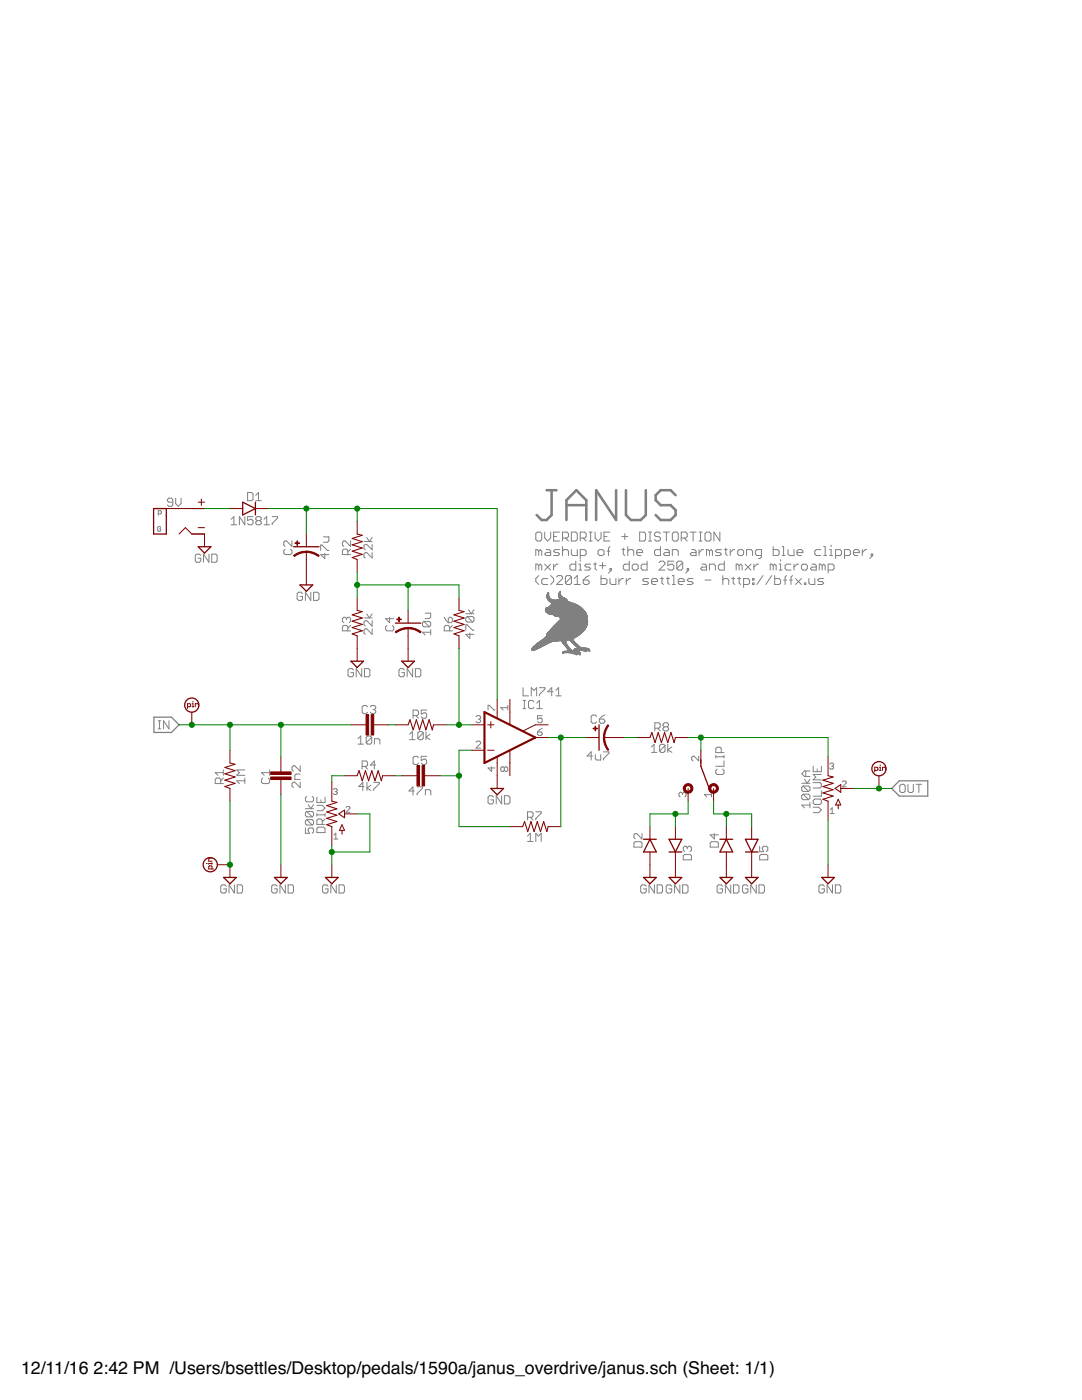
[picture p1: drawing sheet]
<svg xmlns="http://www.w3.org/2000/svg" width="216mm" height="279mm" viewBox="0 0 216 279" stroke-linecap="round" stroke-linejoin="round" font-family="sans-serif">
<defs><g id="words">
<g font-size="3.5">
<text x="4.2" y="274.2">12/11/16</text>
<text x="18.7" y="274.2">2:42 PM /Users/bsettles/Desktop/pedals/1590a/janus_overdrive/janus.sch (Sheet: 1/1)</text>
</g>
</g></defs>
<path d="M109.1 97.8h1.9M110.1 97.8v5l-1 1h-1l-1-1M122.9 97.8v6l-3.9-6v6M124.9 97.8v5l1 1h2l1-1v-5M134.8 98.8l-1-1h-2l-1 1v1l1 1h2l1 1v1l-1 1h-2l-1-1M113 103.8v-4l2-2 2 2v4M113 100.8h4" fill="none" stroke="#808080" stroke-width=".51"/>
<g fill="none" stroke="#808080" stroke-width=".2">
<path d="M35.1 99.4v1.1l.5 .5 .5-.5v-1.1M49.4 98.3h.8l.3 .3v1.1l-.3 .2h-.8zM51 99.9h1.1M51 98.8l.6-.5v1.6M31.6 102.6h.4l.2-.2-.2-.5h-.4v.9M32.1 105.2l-.2-.1-.4 .1v.7l.1 .1 .5-.1v-.3h-.3M34.5 100.2h-.8l-.3-.2v-.3l.3-.3h.5l.3 .3v1.1l-.3 .2h-.5l-.3-.2M40.1 110.8l-.3-.2h-.6l-.2 .2v1.2l.2 .2h.6l.3-.2v-.6h-.6M41.7 110.6v1.6l-1.1-1.6v1.6M42.2 110.6h.9l.2 .2v1.2l-.2 .2h-.9zM46.1 103.6l.6-.5v1.6M46.1 104.7h1.1"/>
<path d="M48.9 103.1v1.6l-1.1-1.6v1.6M50.5 103.1h-1.1v.8l.6-.3h.2l.3 .3v.6l-.3 .2h-.5l-.3-.2M51.3 103.9l-.3 .3v.3l.3 .2h.6l.2-.2v-.3l-.2-.3M51.3 103.9l-.3-.3v-.2l.3-.3h.6l.2 .3v.2l-.2 .3M51.3 103.9h.6M52.7 104.7h1.1M52.7 103.6l.5-.5v1.6M54.3 103.1h1.1v.3l-1.1 1.1v.2M56.9 109.6l-.3 .3v.5l.3 .3h1.1l.3-.3v-.5l-.3-.3M58.3 107.9v1.2l-1.1-1.2h-.3l-.3 .3v.6l.3 .3M60.4 118.5l-.3-.3h-.5l-.3 .3v1l.3 .3h.5l.3-.3v-.5h-.6M62 118.2v1.6l-1.1-1.6v1.6"/>
<path d="M62.6 118.2h.8l.2 .3v1l-.2 .3h-.8zM64 109.9v-1.1h.3l1 1.1h.3M64.5 107.1h1.1v.8l-.3 .3h-.8M64.8 110.4v1.1l-.8-.8h1.6M69.4 110.7v-.8l-.2-.3h-.6l-.3 .3v.8h1.7M70 107.9v1.2l-1.1-1.2h-.3l-.3 .3v.6l.3 .3M70 109.6l-.6 .5M72.6 108.1h1.7M73.2 107.3l.5 .8 .6-.8M74.3 110.3v1.1l-1.1-1.1h-.3l-.3 .3v.5l.3 .3M74.3 108.6v1.1l-1.1-1.1h-.3l-.3 .3v.6l.3 .2M107.2 106.2h.6l.3 .3v1.2l-.3 .3h-.6l-.3-.3v-1.2z"/>
<path d="M107.5 110l-.3-.3h-.3v1.2M107.5 112.9l-.3-.3h-.3v1.2M107.5 114.9l-.6 .6v.6l.6 .5M107.5 110l.3-.3 .3 .3v.9M107.5 112.9l.3-.3 .3 .3v.9M107.5 110v.9M107.5 112.9v.9M108.7 106.2v1.2l.6 .6 .6-.6v-1.2M108.7 112.6l1.2 1.2M109 109.7h.6l.3 .3v.9h-.9l-.3-.3 .3-.3h.9M109.1 119.1l.1 .1M109.1 119v.1"/>
<path d="M109.1 119.1h.4M109.1 119h.4M109.1 118.9h.4M109.2 119.2v.1M109.2 119.2h.4M109.2 119.1h.4M109.2 118.9h.3M109.2 118.8h.3M109.2 118.7l-.1 .3M109.2 119.3h.5M109.2 119.3h.4M109.2 118.7h.3"/>
<path d="M109.2 119.3v.1M109.2 118.6v.1M109.2 119.4h.5M109.2 118.6h.3M109.2 119.4l.1 .1M109.2 119.4h.6M109.2 118.5v.1M109.2 119.5h.6M109.3 119.5h.6M109.3 118.5h.2M109.3 115.5h-.9l-.3 .3v.6l.3 .2h.9M109.3 119.5v.2"/>
<path d="M109.3 119.5l.7 .1M109.3 118.4h.2M109.3 118.4l-.1 .1M109.3 119.6h.7M109.3 119.7h.9M109.3 119.7l.1 .1M109.3 118.3v.1M109.3 118.3h.2M109.4 119.7h1.2M109.4 118.3h.1M109.4 119.8l.1 .1M109.4 119.8h1.3"/>
<path d="M109.4 119.8h3.8M109.5 118.3h-.2M109.5 118.3v.2M109.5 118.6v.1M109.5 118.7v.1M109.5 118.5v.1M109.5 118.8v.1M109.5 118.5h-.3M109.5 119.9l.1 .1M109.5 118.9v.1M109.5 119.9h3.7M109.5 119l.1 .1"/>
<path d="M109.6 119.1v.2M109.6 120h3.6M109.6 120l.6 .3-.1 .2M109.6 119.3l.1 .1M109.7 119.4l.2 .2M109.9 114.9l.6 .6v.6l-.6 .5M109.9 112.6l-1.2 1.2M109.9 119.6h.1M110 119.6l.4 .1M110.5 112.6v1.2M110.5 107.1h.6M111 119.8h2.1"/>
<path d="M111.1 115.2l.3-.3h.6l.2 .3v.3l-1.1 1.1h1.1M111.1 119.7h2M111.2 119.7l-.3 .1-.4-.1M111.4 112.6h-.3l-.6 .6M111.4 119.7h.3M111.4 118.8l.1 .1M111.4 118.9h.5M111.4 118.8h.5M111.5 118.9v.2M111.5 118.7l-.1 .1M111.5 119h.6M111.5 119h.5"/>
<path d="M111.5 118.9h.5M111.5 118.8h.4M111.5 118.7h.4M111.5 118.7h.3M111.5 119.1l.1 .2M111.5 118.6v.1M111.5 119.1h.6M111.5 118.6h.3M111.5 119.1h.7M111.5 118.5h.3M111.5 119.2h.8M111.5 119.2h.9"/>
<path d="M111.5 118.4h.3M111.6 119.3l.1 .1M111.6 118.4l-.1 .2M111.6 119.3h.9M111.6 118.4h.2M111.6 118.3h.2M111.6 119.3h1M111.6 119.4h1.1M111.7 106.2h-1.2v1.8h1.2M111.7 109.7h-.9l-.3 .3 .3 .3h.6l.3 .3-.3 .3h-.9M111.7 119.4l.1 .2M111.7 119.4h1.1"/>
<path d="M111.7 118.2h.1M111.7 119.5h1.2M111.8 119.6v.1M111.8 118.1l-.2 .3M111.8 118.1v.1M111.8 119.5l1.2 .1M111.8 118.4v.2M111.8 118.1h.1M111.8 118v.4M111.8 118.6v.1M111.8 119.6h1.3M111.8 118.2h-.1"/>
<path d="M111.8 118.7l.1 .2M111.9 118.9l.3 .2M112.2 119.1l.1 .1M112.2 107.4h.9l.3-.3v-.6l-.3-.3h-.9v1.8M112.2 109.1v1.8M112.2 110l.3-.3h.6l.3 .3v.9M112.3 119.2l.3 .1M112.6 119.3l.3 .2M112.8 107.4l.6 .6M112.9 119.5l.1 .1M113 119.6l.1 .2M113.1 119.8l.1 .1"/>
<path d="M113.2 119.9v.1M113.2 120h.1M114 106.2h.9l.3 .3v1.2l-.3 .3h-.9zM114 109.7v.9l.3 .3h.9v-1.2M114 115.2v1.2l-.3 .2h-.6l-.3-.2M114 115.2l-.3-.3h-.6l-.3 .3v1.2M114 115.2l-1.2 1.2M114.6 115.5l.6-.6v1.7M114.6 116.6h1.2M114.9 112v1.8h-.9l-.3-.3v-.6l.3-.3h.9M115.5 112.6h.3v1.2M115.5 113.8h.6"/>
<path d="M115.8 107.4h.9l.3-.3v-.6l-.3-.3h-.9v1.8M115.8 110.9h.9l.3-.3v-.6l-.3-.3h-.9v1.8M115.8 111.7v.3M116.4 107.4l.6 .6M116.4 115.8h.9l.3 .3v.3l-.3 .2h-.6l-.3-.2zM117.6 106.2h.6M117.6 108h.6M117.6 114.9l-.6 .3-.6 .6M117.9 106.2v1.8M117.9 112.6h-.9l-.3 .3 .3 .3h.6l.3 .3-.3 .3h-.9M118.4 112.6h.6M118.7 106.2v1.2l.6 .6 .6-.6v-1.2"/>
<path d="M118.7 112.3v1.2l.3 .3M119.3 110l.3-.3h.6l.3 .3v.6l-.3 .3h-.6l-.3-.3zM119.6 112.9h1.2M119.9 114.9v1.7h.9l.3-.2v-.6l-.3-.3h-.9M120.2 112.3v1.2M120.5 107.1h.6M121.1 110h.6M121.7 106.2h-1.2v1.8h1.2M121.7 109.1l-.3 .3v1.5M121.7 113.5h.3v.3h-.3zM121.7 115.5v.9l.3 .2h.9v-1.1M122 113.8l-.6 .6"/>
<path d="M123.5 115.5v1.1M124.1 107.1h1.2M124.1 109.7h.6M124.4 109.4v1.2l.3 .3M124.4 115.5h-.3l-.6 .6M124.7 106.5v1.2M125 115.5v1.1M125.3 110l.3-.3h.6l.2 .3v.9M125.3 109.1v1.8M125.6 112v1.8h-.9l-.3-.3v-.6l.3-.3h.9M125.9 115.5h-.3l-.6 .6M126.4 112.6h.6l.3 .3v.6l-.3 .3h-.6l-.2-.3v-.6z"/>
<path d="M127 110.3h1.2v-.3l-.3-.3h-.6l-.3 .3v.6l.3 .3h.6M127.6 106.2h.9l.3 .3v1.2l-.3 .3h-.9zM129.1 112v1.8h-.9l-.3-.3v-.6l.3-.3h.9M129.4 106.2h.6M129.4 108h.6M129.4 115.5h-.9l-.3 .3 .3 .3h.6l.3 .3-.3 .2h-.9M129.7 106.2v1.8M130 116.1h1.2v-.3l-.3-.3h-.6l-.3 .3v.6l.3 .2h.6M131.5 112.3l.3-.3h.6l.3 .3v.3l-1.2 1.2h1.2M131.8 106.5l-.3-.3h-.6l-.3 .3v.3l.3 .3h.6l.3 .3v.3l-.3 .3h-.6l-.3-.3M131.8 109.1v1.8h-.9l-.3-.3v-.6l.3-.3h.9M131.8 115.5h.6"/>
<path d="M132.1 115.2v1.2l.3 .2M132.4 106.2h1.2M132.7 109.7h.6l.3 .3v.9h-.9l-.3-.3 .3-.3h.9M133 106.2v1.8M133 115.5h.6M133.3 115.2v1.2l.3 .2M134.2 110.9v-1.2h.8l.3 .3v.9M134.2 114.9h.3v1.7M134.2 116.6h.5M134.5 106.2h.5l.3 .3v1.2l-.3 .3h-.5l-.3-.3v-1.2zM134.5 112h-1.2v.9l.6-.3h.3l.3 .3v.6l-.3 .3h-.6l-.3-.3M135.3 116.1h1.2v-.3l-.3-.3h-.6l-.3 .3v.6l.3 .2h.6"/>
<path d="M135.9 107.4h.9l.3-.3v-.6l-.3-.3h-.9v1.8M136.2 112.3v1.2l-.3 .3h-.6l-.3-.3M136.2 112.3l-.3-.3h-.6l-.3 .3v1.2M136.2 112.3l-1.2 1.2M136.5 107.4l.6 .6M137.1 113.5h.3v.3h-.3zM137.4 113.8l-.6 .6M137.7 106.2h1.2M138 109.7h.6l.3 .3v.9h-.9l-.3-.3 .3-.3h.9M138.3 106.2v1.8M138.3 115.5h-.9l-.3 .3 .3 .3h.6l.3 .3-.3 .2h-.9M139.5 106.2h.6"/>
<path d="M139.5 108h.6M139.5 109.7v1.2M139.8 106.2v1.8M140.1 112.6h.6l.3 .3v.9h-.9l-.3-.3 .3-.3h.9M140.4 109.7h-.3l-.6 .6M140.7 106.5l.3-.3h.6l.3 .3v1.2l-.3 .3h-.6l-.3-.3zM140.7 115.8h1.2M141.6 110l-.3-.3h-.3v1.2M141.6 110v.9M141.6 113.8v-1.2h.9l.2 .3v.9M141.6 110l.3-.3 .3 .3v.9M143.6 106.2v1.8l-1.1-1.8v1.8"/>
<path d="M143.9 109.7h-.9l-.3 .3 .3 .3h.6l.3 .3-.3 .3h-.9M144.2 115.8l.3-.3h.6l.3 .3v.8M144.2 114.9v1.7M144.5 109.7h.6M144.5 112v1.8h-.9l-.3-.3v-.6l.3-.3h.9M144.8 109.4v1.2l.3 .3M145.7 109.7v1.2M146 115.5h.6M146.3 115.2v1.2l.3 .2M146.6 109.7h-.3l-.6 .6M147.2 115.5h.6M147.5 109.7h.6l.3 .3v.6l-.3 .3h-.6l-.3-.3v-.6z"/>
<path d="M147.5 112.9l-.3-.3h-.3v1.2M147.5 112.9v.9M147.5 115.2v1.2l.3 .2M147.5 112.9l.3-.3 .3 .3v.9M148.4 116.6h.9l.3-.2v-.6l-.3-.3h-.9v1.7M148.7 112.6l1.2 1.2M149 110.9v-1.2h.9l.3 .3v.9M149.9 112.6l-1.2 1.2M150.2 115.5h.3v.3h-.3zM150.2 116.4h.3v.2h-.3zM150.4 112.6v1.2M151.3 112.6h-.3l-.6 .6"/>
<path d="M151.9 110.9h-.9l-.3-.3v-.6l.3-.3h.9v1.5l-.3 .3h-.3M152.2 114.9l-1.2 1.7M154 114.9l-1.2 1.7M154.3 109.1v1.8h.9l.3-.3v-.6l-.3-.3h-.9M154.3 112.9v.9M154.3 112.9l-.3-.3h-.3v1.2M154.3 112.9l.3-.3 .3 .3v.9M154.6 114.9v1.7h.9l.3-.2v-.6l-.3-.3h-.9M155.5 112.6h.3v1.2M155.5 113.8h.6M155.8 111.7v.3M156.1 110.9h.6"/>
<path d="M156.1 109.1h.3v1.8M156.4 115.8h.6M157 114.9l-.3 .3v1.4M157.2 109.7v.9l.3 .3h.9v-1.2M157.5 115.8h.6M157.8 112.6h-.8l-.3 .3v.6l.3 .3h.8M158.1 114.9l-.3 .3v1.4M158.4 112.6v1.2M158.7 115.5l1.2 1.1M159 110.3h1.2v-.3l-.3-.3h-.6l-.3 .3v.6l.3 .3h.6M159.3 112.6h-.3l-.6 .6M159.9 115.5l-1.2 1.1"/>
<path d="M160.2 112.6h.6l.3 .3v.6l-.3 .3h-.6l-.3-.3v-.6zM160.5 116.4h.3v.2h-.3zM161.4 115.5v.9l.3 .2h.9v-1.1M162 112.6h.6l.3 .3v.9h-.9l-.3-.3 .3-.3h.9M163.8 109.7h-.9l-.3 .3v.6l.3 .3h.9M164.1 112.9l.3-.3 .3 .3v.9M164.1 112.9l-.3-.3h-.3v1.2M164.1 112.9v.9M164.4 110.9h.6M164.4 109.1h.3v1.8M164.4 115.5h-.9l-.3 .3 .3 .3h.6l.3 .3-.3 .2h-.9M165.2 113.8h.9l.3-.3v-.6l-.3-.3h-.9v1.8"/>
<path d="M165.5 109.7h.3v1.2M165.5 110.9h.6M165.8 108.8v.3M166.7 110.9h.9l.3-.3v-.6l-.3-.3h-.9v1.8M168.5 110.9h.9l.3-.3v-.6l-.3-.3h-.9v1.8M170.3 110.3h1.2v-.3l-.3-.3h-.6l-.3 .3v.6l.3 .3h.6M172.1 109.7v1.2M173 109.7h-.3l-.6 .6M173.8 110.6h.3v.3h-.3zM174.1 110.9l-.6 .6M69.2 123.5l-.3-.3h-.3l-.3 .3v.5l.3 .3M69.2 123.5l.2-.3h.3l.3 .3v.5l-.3 .3"/>
<path d="M69.2 123.5v.2M69.4 125.9v-.8l-.2-.3h-.6l-.3 .3v.8h1.7M70 124.8l-.6 .6M70.5 133.7l-.2-.3h-.6l-.3 .3v1.1l.3 .3h.6l.2-.3v-.6h-.5M72.2 133.4v1.7l-1.1-1.7v1.7M72.6 123.3h1.7M72.7 133.4h.8l.3 .3v1.1l-.3 .3h-.8zM73.2 122.5l.5 .8 .6-.8M74.3 125.5v1.1l-1.1-1.1h-.3l-.3 .3v.5l.3 .3M74.3 123.9v1l-1.1-1h-.3l-.3 .2v.6l.3 .2M77.2 124.8l-.3 .3v.5l.3 .3h1.1l.3-.3v-.5l-.3-.3M77.7 123.2v1.1l-.8-.8h1.7"/>
<path d="M80.7 133.7l-.3-.3h-.5l-.3 .3v1.1l.3 .3h.5l.3-.3v-.6h-.5M82.3 133.4v1.7l-1.1-1.7v1.7M82.9 133.4h.8l.3 .3v1.1l-.3 .3h-.8zM84.6 124l-.3 .3v.5l.3 .3h1.1M84.6 124h1.1l.2 .3v.5l-.2 .3M84.6 124l1.1 1.1M84.8 122.4h1.1v.8l-.2 .2h-.9M85.9 126.2h-1.6l.5 .5M85.9 125.6v1.1M88.6 123.2l.9 1.1M89.5 123.5l.2-.3h.3l.3 .3v.5l-.3 .3h-.5zM89.7 125.9v-.8l-.2-.3h-.6l-.3 .3v.8h1.7"/>
<path d="M90.3 124.8l-.6 .6M92.9 122.5h1.7M92.9 125.8v-1.1h.3l1.1 1.1h.3M93.2 123l-.3 .3v.6l.3 .2h1.1M93.2 123h1.1l.3 .3v.6l-.3 .2M93.2 123l1.1 1.1M93.5 121.7l.5 .8 .6-.8M93.7 126.3v1.1l-.8-.8h1.7M104.4 137.2v1.7h1.1M104.4 139.8h.5M104.6 139.8v1.6M106 138.9v-1.7l.6 .6 .5-.6v1.7"/>
<path d="M106.2 129.5v.3l.4-.1M106.3 129.2l-.1 .3M106.5 129.1l-.2 .1M106.6 129.7l-.1 .1M106.7 128.8l-.2 .3M106.7 129.7h-.5M106.8 128.8h-.1M106.9 129.6l-.7 .1M106.9 128.7l-.1 .1M107 129.6h-.8M107 128.6l-.1 .1M107.1 129.6l-.5 .1"/>
<path d="M107.1 129.5l-.9 .1M107.1 128.5l-.1 .1M107.2 129.5h-1M107.3 129.4l-1.1 .1M107.3 129.4l-.2 .2M107.4 129.4h-1.2M107.4 129.4h-.1M107.5 129.3l-1.3 .1M107.5 128.2l-.4 .3M107.6 129.3h-1.3M107.6 129.3l-.2 .1M107.6 137.2h1.1v.3l-1.1 1.1v.3"/>
<path d="M107.7 129.2l-1.4 .1M107.8 128l-.3 .2M107.8 129.2h-1.5M107.9 129.1l-1.5 .1M107.9 129.1l-.3 .2M108 129.1h-1.6M108.1 129.1h-.2M108.1 129l-1.7 .1M108.2 129h-1.7M108.2 127.7l-.4 .3M108.2 128.9l-1.6 .1M108.4 128.9h-1.8"/>
<path d="M108.4 127.6h6M108.5 128.8l-1.8 .1M108.5 127.5h5.9M108.6 128.8h-1.9M108.6 128.8l-.5 .3M108.7 128.7l-1.9 .1M108.8 128.7h-1.9M108.9 127.2l-.7 .5M108.9 128.6l-2 .1M108.9 122v.1M108.9 121.8v.1M108.9 121.5v.3"/>
<path d="M108.9 122h7.8M108.9 122h7.7M108.9 121.8h7.6M108.9 121.8h7.5M108.9 121.7h7.5M108.9 121.6l7.5 .1M108.9 121.6h7.4M108.9 121.5h7.4M108.9 121.9v.1M108.9 121.5h.1M108.9 122l7.9 .1M108.9 121.9h7.7"/>
<path d="M108.9 121.9h7.6M108.9 121.5h7.3M108.9 121.4h7.3M108.9 128.6l-.3 .2M108.9 122.1l.2 .1M109 127.1l-.1 .1M109 121.4l-.1 .1M109 128.6h-2M109 121.4h7.1M109 122.1h7.8M109 128.5l-2 .1M109.1 126.7h6.4"/>
<path d="M109.1 126.7v.1M109.1 122.2l.1 .1M109.1 126.8h.1M109.1 122.2h7.7M109.2 128.5l-.3 .1M109.2 126.5l-.1 .2M109.2 128.5h-2.1M109.2 122.3h7.7M109.2 126.9l-.2 .2M109.2 126.4v.1M109.2 122.3l.1 .1M109.2 128.4l-2 .1"/>
<path d="M109.2 121.3h6.7M109.3 128.4l-.1 .1M109.3 126.8l-.1 .1M109.3 122.4l.2 .1M109.3 122.3l7.6 .1M109.3 126.3l-.1 .1M109.3 128.4h-2.1M109.3 122.4h7.6M109.4 126.2l-.1 .1M109.4 121.2h6.5M109.4 122.4l7.6 .1M109.5 128.3l-2.2 .1"/>
<path d="M109.5 122.5l.1 .1M109.5 121.2h6.3M109.5 122.5h7.5M109.5 128.3h-2.1M109.5 121.1h6.3M109.6 121.1l-.4 .2M109.6 121.1h6.1M109.6 128.2l-2.2 .1M109.6 122.6h.2M109.7 121h5.9M109.7 120h3.6M109.7 121h5.8"/>
<path d="M109.7 120.1h3.7M109.7 128.2l-.4 .2M109.8 128.2h-2.3M109.8 125.8h6.7M109.8 120.9h5.7M109.8 120.1h3.8M109.8 120.9h5.6M109.9 120.8h5.4M109.9 128.1l-2.3 .1M109.9 120.2h3.8M109.9 120.8h5.3M110 120.7h5.1"/>
<path d="M110 120.2h3.8M110 120.7h5M110 125.5l-.6 .7M110 125.5h6.7M110 128.1h-2.4M110.1 128.1l-.4 .1M110.1 120.2l3.9 .1M110.1 120.6l-.5 .5M110.1 120.6h4.8M110.1 125.4l-.1 .1M110.1 120.5v.1M110.1 120.6h4.7"/>
<path d="M110.1 120.5h4.6M110.1 122.5l-.5 .1M110.1 120.5h4.4M110.2 120.4h4.2M110.2 128l-.1 .1M110.2 128l-2.5 .1M110.2 120.4h4.1M110.2 120.3h3.9M110.2 122.5l.2 .1M110.3 122.6h6.7M110.3 128h-2.5M110.4 138h-1.1l.8-.8v1.7"/>
<path d="M110.4 122.6v.1M110.4 125.1h6.6M110.4 122.6h6.6M110.4 128h-.2M110.4 125.1l-.3 .3M110.4 122.7l.1 .1M110.4 122.7h6.7M110.5 125h6.5M110.5 122.7h6.6M110.5 122.8l.1 .1M110.5 122.7l6.6 .1M110.6 124.9h6.5"/>
<path d="M110.6 122.8h6.5M110.6 122.9l.4 .1h6.1M110.6 122.9h6.5M110.6 128h-.1M110.7 124.8h6.4M110.7 122.9h6.4M110.8 124.7h6.3M110.9 124.6h6.3M110.9 123h6.2M110.9 138.9h1.1M110.9 137.8l.6-.6v1.7M111 124.5h6.2"/>
<path d="M111 127.9l-.1 .1M111.1 124.4h6.1M111.1 123h.1M111.2 124.3h6M111.2 127.9l-3.4 .1M111.3 124.2h5.9M111.3 123l.4 .1M111.4 124.1h5.8M111.4 127.9h-3.5M111.5 124h5.7M111.5 123h5.6M111.6 123.9h5.6"/>
<path d="M111.6 127.9h-.3M111.6 123.9l-1.2 1.2M111.7 123.8h5.5M111.7 123.1h5.4M111.7 123.1v.1M111.7 123.2h.1M111.8 123.8l-.2 .1M111.8 123.2v.2M111.8 123.2h5.4M111.8 123.7h5.4M111.8 123.3h5.4M111.8 123.4l.1 .2"/>
<path d="M111.8 123.4h5.4M111.8 123.7v.1M111.8 123.4l5.4 .1M111.8 123.6h5.4M111.9 123.6l-.1 .1M111.9 123.5h5.3M112.1 127.9l.1 .2M112.1 127.9h.8M112.1 128h.8M112.2 128.1l.1 .2M112.2 128.1h.7M112.2 128.2h.7"/>
<path d="M112.3 130.3h2.5M112.3 128.2l.6 .1M112.3 130.2v.1M112.3 128.3l.3 .4M112.3 130.2h3.4M112.3 130.2h.1M112.3 130.2h3.3M112.3 128.3h.6M112.4 130.1h3.2M112.4 128.4h.6M112.4 130.1h3.1M112.4 130l-.1 .2"/>
<path d="M112.4 128.5h.6M112.5 128.5l.6 .1M112.5 128.6h.6M112.5 130.3h-.2M112.6 130h-.2M112.6 130h2.8M112.6 128.6l.5 .1M112.6 128.7v.1M112.6 128.7h.5M112.6 128.8l.5 .4M112.6 128.7l.6 .1M112.7 130h-.1"/>
<path d="M112.7 130.3h-.4M112.7 128.8h.5M112.8 128.8h.4M112.8 128.9h.5M112.8 128.9l.5 .1M112.9 128v.2M112.9 128.2l.1 .2M112.9 129h.5M112.9 127.9v.1M112.9 127.9h-.8M112.9 129l.5 .1M112.9 127.8v.1"/>
<path d="M112.9 127.8l-4.9 .1M112.9 130.2l-.1 .1M113 128.4v.1M113 129.1h.5M113 129.1l.5 .1M113 128.5l.2 .3M113 127.8h-.1M113 129.2h.5M113 127.8h-4.9M113.1 129.2l.5 .1M113.1 129.2l.2 .3M113.1 129.3h.5"/>
<path d="M113.1 127.7l-.1 .1M113.2 129.3h.4M113.2 129.4h.5M113.2 128.8l.1 .1M113.3 129.5h.4M113.3 128.9l.1 .1M113.3 120l.1 .1M113.3 130.2l.1 .1M113.3 129.5l.1 .2M113.3 129.5l.5 .1M113.3 129.6h.6M113.4 129l.1 .1"/>
<path d="M113.4 129.9l-.2 .1M113.4 129.9h1.7M113.4 129.6l.5 .1M113.4 129.7v.2M113.4 120.1h.1M113.4 129.9h1.4l.7 .2M113.4 129.7l.7 .1M113.4 129.9h.1M113.4 129.7h.6M113.4 129.8h.8M113.5 129.1v.1M113.5 127.7h-5.3"/>
<path d="M113.5 127.7h.1l1.3 1.2M113.5 127.7l-5.4 .1M113.5 129.2l.1 .1M113.5 120.1l.3 .1M113.6 129.3l.1 .1M113.6 127.7h.8M113.7 129.4v.1M113.7 130.3h.5M113.7 127.7l.7 .1M113.7 129.5l.1 .1M113.7 127.8h.7M113.8 120.2l.2 .1"/>
<path d="M113.8 127.8h.6M113.8 129.6l.4 .2M113.8 130.3h1.2M113.8 127.9h.7M113.9 127.9l.6 .1M113.9 128h.7M114 128l.6 .1M114 120.3h.1M114 128.1h.6M114.1 128.1l.6 .1M114.1 120.3l.4 .2M114.1 130.3l.9 .1"/>
<path d="M114.1 128.2h.6M114.2 130.3v.1M114.2 128.2l.6 .1M114.2 130.4h.2M114.2 130.4h.9M114.2 128.3h.6M114.3 128.3l.6 .1M114.4 127.7h.1M114.4 127.7v.1M114.4 130.4l.7 .1M114.4 128.4h.5M114.4 127.7h-6.2"/>
<path d="M114.4 127.8l.2 .3M114.4 130.4l.5 .2M114.4 127.6h-6M114.4 127.5v.2M114.4 128.4l.6 .1M114.4 128.5h.7M114.5 120.5l.5 .2M114.5 127.4l-.1 .1M114.5 127.4h-5.9M114.5 128.5l.6 .1M114.5 127.3l-5.8 .1M114.6 128.6h.5"/>
<path d="M114.6 128.1l.5 .5M114.6 129.6l2 .1M114.6 129.6v.2l.3-.1M114.6 129.7h2.1M114.6 127.3h-5.9M114.6 129.6h3M114.6 129.6h.1M114.6 129.8l.1 .1M114.6 128.6l.6 .1M114.6 129.6h2.9M114.6 129.5v.1M114.7 128.7h.6"/>
<path d="M114.7 129.8h2.2M114.7 130.5h.4M114.7 127.2l-5.9 .1M114.7 128.7l.6 .1M114.7 129.5h2.8M114.8 128.8h.6M114.8 127.2h-5.9M114.8 130.5h.3M114.8 128.8l.6 .1M114.9 127.1l-6 .1M114.9 130.6h.2M114.9 128.9h.6"/>
<path d="M114.9 130.6l.1 .1M114.9 127.1l-.4 .3M114.9 128.9l.1 .1M114.9 128.9l.6 .1M115 127.1h-6.1M115 129h.6M115 120.7l.5 .2M115 129l.2 .2M115 129l.6 .1M115 130.2h-.3l.4 .3M115 130.2l.4 .2M115 130.2l.7 .1"/>
<path d="M115 127l-6 .1M115.1 130.5h.1M115.1 128.6l.3 .2M115.1 130.5v.1M115.1 130.6h-.1M115.1 129.1h.6M115.1 127h-6M115.1 130.3h.7M115.2 129.1l.6 .1M115.2 129.2l.1 .1M115.2 126.9l-.3 .2M115.2 129.2h.7"/>
<path d="M115.2 126.9l-6.1 .1M115.2 130h-2.3M115.3 129.2l.7 .1M115.3 126.9h-6.1M115.3 129.3h1.1M115.3 130.3h.5M115.3 129.3l1.8 .1M115.3 129.7l.2 .1M115.3 129.3l.1 .2M115.4 128.8l.1 .1M115.4 130.4v.1M115.4 129.4h1.8"/>
<path d="M115.4 130.4h.4M115.4 126.8l-.2 .1M115.4 126.8h-6.2M115.4 130.5h.1M115.5 120.9l.3 .2M115.5 128.9l.1 .2M115.5 130.1h.1M115.5 130.5l.2 .2M115.5 130.5h.3M115.6 129.8h1.3M115.6 130.1l.1 .1M115.6 126.7h-6.5"/>
<path d="M115.6 130.6h.2M115.6 129.1l.6 .2M115.6 126.6l-6.5 .1M115.7 130.6h.1M115.7 130.2h.1M115.7 126.6h-6.6M115.7 130.2l.1 .2M115.7 130.7h.1M115.8 121.1l.5 .5M115.8 130.4v.1M115.8 130.6l-.1 .1M115.8 126.5l-6.7 .1"/>
<path d="M115.8 130.5v.1M115.8 126.5h-6.6M115.9 126.4l-6.7 .1M115.9 129.8l1.1 .1M116 126.4h-6.8M116 121.3l-7 .1M116 126.3l-6.7 .1M116.1 126.3h-6.8M116.1 126.2l-6.8 .1M116.2 126.2h-6.8M116.3 129.8l.8 .2M116.3 126.1h-6.8"/>
<path d="M116.3 121.6l.2 .2M116.3 126l-6.8 .1M116.4 126h-6.8M116.4 125.9l-6.8 .1M116.5 121.8l.1 .1M116.5 125.9h-6.8M116.5 125.9l-1.1 .9M116.5 129.6l.5 .3M116.5 125.8l-6.8 .1M116.6 121.9v.1M116.6 125.8l-.1 .1M116.6 129.9h.5"/>
<path d="M116.6 125.8h-6.8M116.6 125.7h-6.8M116.6 122l.2 .2M116.6 125.6v.2M116.6 129.3h.2M116.6 125.6l-6.7 .1M116.7 125.6h-6.8M116.7 125.6h-.1M116.7 129.6l.9 .1M116.7 125.5l-6.7 .1M116.7 129.9h.4M116.8 125.5h-6.8"/>
<path d="M116.8 125.4h-6.7M116.8 122.2l.1 .2M116.8 125.3l-.1 .3M116.8 125.3l-6.6 .1M116.9 130h.2M116.9 129.3l.3 .1M116.9 125.3h-6.7M116.9 125.3h-.1M116.9 125.2l-6.6 .1M116.9 122.4l.1 .1M116.9 125.2h-6.6M116.9 125.2v.1"/>
<path d="M116.9 129.6l.5 .2M117 122.5l.1 .3M117 130h.1M117 129.9h.1M117.1 124.9l-.2 .3M117.1 129.9v.1M117.1 122.8v.2M117.1 129.7h.5M117.1 124.8h-6.4M117.1 123v.1M117.1 123.1l.1 .2M117.1 124.7v.2"/>
<path d="M117.1 124.7h-6.3M117.2 123.3v.1M117.2 124.6l-.1 .1M117.2 123.4v.2M117.2 124.5v.1M117.2 124.5l-6.3 .1M117.2 124.5h-6.2M117.2 123.6v.2M117.2 124.3v.1M117.2 123.8v.1M117.2 124.4v.1M117.2 124.4h-6.1"/>
<path d="M117.2 123.9v.2M117.2 124.1v.2M117.2 129.4l.2 .1M117.2 129.7l.5 .1M117.2 124.2h-5.9M117.4 129.5h.1M117.4 129.8l.1 .1M117.4 129.5h-2.8M117.4 129.8h.3M117.5 129.8h.2M117.5 129.5l.1 .1M117.5 129.9h.2"/>
<path d="M117.6 129.6v.1M117.6 129.7h.1M117.6 129.7l.1 .1M117.7 129.8v.2l-.2-.1M31.6 145.5h.5M31.6 143.8h.5M31.8 143.8v1.7M33.7 143.8v1.7l-1.1-1.7v1.7M44 156.4v-.8l-.2-.3h-.6l-.3 .3v.8h1.7M44.6 154.2h-1.7l.6 .5M44.6 155.3l-.6 .5M44.6 153.6v1.1"/>
<path d="M48.9 155.3v1.1M48.9 155.8h-1.7l.6 .6M48.9 153.6h-1.7l.6 .6-.6 .5h1.7M52.5 155.3l-.3 .3v.5l.3 .3h1l.3-.3v-.5l-.3-.3M53.8 153.6v1.1M53.8 154.2h-1.6l.5 .5M59.9 152.8v1.1l-1.1-1.1h-.3l-.2 .3v.5l.2 .3M59.9 156.1v1.1l-1.1-1.1h-.3l-.2 .3v.5l.2 .3M59.9 154.5h-.8l-.3 .2v.9h1.1M61.2 158.9l-.3 .3v.6l.3 .2h1.1l.3-.2v-.6l-.3-.3M63.2 159.1v1.1h1.7v-1.1M64.1 159.6v.6"/>
<path d="M66.5 157.6l.2-.2h.4l.2 .2-.2 .4M66.9 158h.2M67.1 158l.2 .2-.2 .4h-.4l-.2-.2M71.4 147.4l.6-.5v1.6M71.4 148.5h1.1M72.3 153h.8l.2-.3v-.6l-.2-.2h-.8v1.6M72.7 157h-1.1l.8-.9v1.7M72.8 153l.5 .5M73.2 156.1v1.7M73.3 141.1l-.2-.3h-.6l-.2 .3v1.1l.2 .2h.6l.2-.2M73.9 141.1l.3-.3h.5l.3 .3v.2l-.3 .3M74 156.7l-.8 .5 .8 .6"/>
<path d="M74.2 147.2v1.1l-.3 .2h-.6l-.2-.2M74.2 147.2l-.3-.3h-.6l-.2 .3v1.1M74.2 147.2l-1.1 1.1M74.4 141.6h.3M74.6 156.1h1.1v.3l-1.1 1.1v.3M74.7 141.6l.3 .3v.3l-.3 .2h-.5l-.3-.2M74.7 148.5v-1.1h.8l.3 .3v.8M75 152.7h-1.1l.8-.8v1.6M81.7 146.5l.6-.5v1.6M81.7 147.6h1.1M82.4 142.8h.8l.3-.3v-.5l-.3-.3h-.8v1.6M82.7 157.9h-1.1l.8-.9v1.7"/>
<path d="M83 142.8l.5 .5M83.2 157h1.1v.3l-1.1 1.1v.3M83.5 151.2l-.3-.3h-.5l-.3 .3v1.1l.3 .3h.5l.3-.3M84.5 146.3v1.1l-.3 .2h-.5l-.3-.2M84.5 146.3l-.3-.3h-.5l-.3 .3v1.1M84.5 146.3l-1.1 1.1M84.9 158.7v-1.1h.8l.3 .3v.8M85 146v1.6M85.1 141.7h-1v.8l.8-.2 .2 .2v.6l-.2 .2h-.6l-.2-.2M85.1 150.9h-1v.9l.8-.3 .2 .3v.5l-.2 .3h-.6l-.2-.3M85.8 146.5l-.8 .6 .8 .5M95 148.1l.2-.2h.5l.2 .2v.3l-.9 .9h.9"/>
<path d="M95 143.1l.2-.3h.5l.2 .3v.2l-.2 .2M95.4 143.5h.3M95.7 143.5l.2 .3v.2l-.2 .2h-.5l-.2-.2M97.4 141.7v-.9h.2l1 .9h.2M98.1 153v1l-.7-.7h1.4M98.5 159.1l-.3-.3h-.5l-.3 .3v1.1l.3 .2h.5l.3-.2v-.6h-.6M100.1 158.8v1.6l-1.1-1.6v1.6M100.6 153.3l.3-.3h.2l.2 .3v.4l-.2 .3h-.2l-.3-.3M100.6 153.3l-.2-.3h-.2l-.3 .3v.4l.3 .3h.2l.2-.3M100.6 153.3v.4M100.6 158.8h.9l.2 .3v1.1l-.2 .2h-.9zM101.3 141.2h-1.4l.5 .5"/>
<path d="M101.3 140.8v.9M104.4 141.4h.5M106.5 140.1l-.2-.3h-.6l-.2 .3v1l.2 .3h.6l.2-.3M107.1 140.3l.5-.5v1.6M107.1 141.4h1.1M107.3 146.1h.6l.3 .2v.2l-.3 .3h-.4l-.2-.3zM108.2 142.8h-.9v.7l.4-.2h.2l.3 .2v.5l-.3 .2h-.4l-.2-.2M108.2 145.4l-.9 .7M118.2 150.9h-1.1l.9-.8v1.6M118.8 150.6v.8l.3 .3h.8v-1.1M119 143l-.2-.3h-.6l-.2 .3v1.1l.2 .2h.6l.2-.2M119.6 143.5h.8l.3 .3v.3l-.3 .2h-.5l-.3-.2z"/>
<path d="M120.4 150.1h1.1v.2l-1.1 1.1v.3M120.7 142.7l-.6 .3-.5 .5M130 149.1l.5-.6v1.7M130 150.2h1.1M130.7 145.3h.8l.2-.2v-.6l-.2-.2h-.8v1.6M131.2 145.3l.5 .6M132.6 145.1l-.3-.3v-.3l.3-.2h.5l.3 .2v.3l-.3 .3M132.6 145.1l-.3 .2v.3l.3 .3h.5l.3-.3v-.3l-.3-.2M132.6 145.1h.5M132.7 148.8v1.1l-.3 .3h-.5l-.3-.3M132.7 148.8l-.3-.3h-.5l-.3 .3v1.1M132.7 148.8l-1.1 1.1"/>
<path d="M133.2 148.5v1.7M134.1 149.1l-.9 .5 .9 .6M136.2 158.3v.3M136.2 158.3l-.2-.2h-.3l-.2 .2v.5l.2 .2M136.2 158.3l.2-.2h.3l.2 .2v.5l-.2 .2M139.4 150.9v.9l-.9-.9h-.2l-.3 .3v.4l.3 .2M142 158.6h-1.4l.4 .4M142 158.1v.9M142.8 150.7v.6M142.8 151h1.7M143.1 153.5l-.3 .3v.5l.3 .3h1.1l.3-.3v-.5l-.3-.3M143.9 150.2v-.8l-.2-.3h-.6l-.3 .3v.8h1.7"/>
<path d="M144.5 151.8v1.1h-1.7M144.5 150.7v.6M160 156.3h1.6M160.3 158.5l-.3 .3v.5l.3 .3h1M160.3 156.9h1l.3 .2v.6l-.3 .2M160.3 158.5h1l.3 .3v.5l-.3 .3M160.3 156.9l-.3 .2v.6l.3 .2h1M160.3 158.5l1 1.1M160.3 156.9l1 1M160.5 155.5l.6 .8 .5-.8M160.8 153.9v1.1M161.6 153.9h-1.1l-.5 .5 .5 .6h1.1"/>
<path d="M162.3 156.2h1.3l.3 .3v.5l-.3 .3h-1.3M162.3 152.9v1.1h1.6v-1.1M162.3 159.7l.2-.2h1.1l.3 .2v.6l-.3 .2h-1.1l-.2-.2zM163.1 153.5v.5M163.9 157.8v1.1h-1.6M163.9 154.6h-1.6l.5 .5-.5 .5h1.6M165.5 152.5l.2-.2h.4l.2 .2-.2 .4M165.9 152.9h.2M166.1 152.9l.2 .2-.2 .4h-.4l-.2-.2M168.1 156.1l.2-.2h.4l.1 .2v.2l-.7 .7h.7M179.5 156.8l.3-.3h.5l.3 .3v1.1l-.3 .3h-.5l-.3-.3zM181.2 156.5v1.4l.2 .3h.6l.2-.3v-1.4"/>
<path d="M182.8 156.5h1.1M183.3 156.5v1.7M45.1 176.9l-.2-.3h-.6l-.3 .3v1l.3 .3h.6l.2-.3v-.5h-.5M46.8 176.6v1.6l-1.1-1.6v1.6M47.3 176.6h.9l.2 .3v1l-.2 .3h-.9zM55.3 176.9l-.3-.3h-.5l-.3 .3v1l.3 .3h.5l.3-.3v-.5h-.5M56.9 176.6v1.6l-1-1.6v1.6M57.5 176.6h.8l.3 .3v1l-.3 .3h-.8zM60.9 165.2v1.1h.9l-.3-.5v-.3l.3-.3h.5l.3 .3v.5l-.3 .3M60.9 161.4h1.7M61.2 161.9l-.3 .3v.6l.3 .2h1.1M61.2 163.6l-.3 .3v.5l.3 .3h1.1"/>
<path d="M61.2 161.9h1.1l.3 .3v.6l-.3 .2M61.2 163.6h1.1l.3 .3v.5l-.3 .3M61.2 163.6l1.1 1.1M61.2 161.9l1.1 1.1M61.5 160.6l.5 .8 .6-.8M63.2 165.4l.3-.3h1.1l.3 .3v.8h-1.7zM63.2 162.3v.6M63.2 162.6h1.7M63.2 160.7h1.1l.6 .6-.6 .5h-1.1M64.3 164.5v-.8l-.2-.3h-.6l-.3 .3v.8h1.7M64.9 162.3v.6M64.9 163.4l-.6 .6"/>
<path d="M65.4 176.9l-.2-.3h-.6l-.2 .3v1l.2 .3h.6l.2-.3v-.5h-.5M66.6 166.7l.4-.4v1.1M66.6 167.4h.8M67.1 176.6v1.6l-1.1-1.6v1.6M67.6 176.6h.9l.2 .3v1l-.2 .3h-.9zM69 161.1l.2-.1h.4l.2 .1v.2l-.8 .8h.8M105.3 166.9l.5-.6v1.6M105.3 167.9h1.1M105.3 163.1h.8l.3-.3v-.5l-.3-.3h-.8v1.6M105.8 163.1l.6 .5M106.9 162h1.1v.3l-1.1 1.1v.2M106.9 167.9v-1.6l.5 .6 .6-.6v1.6"/>
<path d="M126.7 168h1.1l.3 .3v.8h-1.6v-.8zM128.1 166.3v1.1l-1.1-1.1h-.3l-.2 .3v.6l.2 .2M128.9 176.9l-.2-.3h-.6l-.3 .3v1l.3 .3h.6l.2-.3v-.5h-.5M130.6 176.6v1.6l-1.1-1.6v1.6M131.1 176.6h.8l.3 .3v1l-.3 .3h-.8zM134 176.9l-.2-.3h-.6l-.3 .3v1l.3 .3h.6l.2-.3v-.5h-.5M135.7 176.6v1.6l-1.1-1.6v1.6M136.2 176.6h.8l.3 .3v1l-.3 .3h-.8zM136.6 170.5h1.1l.3 .3v.8h-1.7v-.8zM137.1 169.1v.3M137.1 169.1l.3-.2h.3l.3 .2v.6l-.3 .3M137.1 169.1l-.2-.2h-.3l-.3 .2v.6l.3 .3"/>
<path d="M141.7 168.3l.3-.3h1.1l.2 .3v.8h-1.6zM142.5 166.3v1.1l-.8-.8h1.6M144.2 176.9l-.3-.3h-.5l-.3 .3v1l.3 .3h.5l.3-.3v-.5h-.6M145.8 176.6v1.6l-1.1-1.6v1.6M146.4 176.6h.8l.2 .3v1l-.2 .3h-.8zM149.2 176.9l-.2-.3h-.6l-.2 .3v1l.2 .3h.6l.2-.3v-.5h-.5M150.9 176.6v1.6l-1.1-1.6v1.6M151.4 176.6h.9l.2 .3v1l-.2 .3h-.9zM151.6 168.9v1.1h.8l-.3-.6v-.3l.3-.2h.5l.3 .2v.6l-.3 .3M151.8 170.5h1.1l.3 .3v.8h-1.6v-.8zM161.6 160.7h-1.6l.5 .5M161.6 160.1v1.1"/>
<path d="M162.3 161.1h1l.6 .5-.6 .6h-1M164.5 176.9l-.3-.3h-.5l-.3 .3v1l.3 .3h.5l.3-.3v-.5h-.5M165.7 161.6l.4-.4v1.2M165.7 162.4h.8M166.1 176.6v1.6l-1.1-1.6v1.6M166.7 176.6h.8l.3 .3v1l-.3 .3h-.8z"/>
</g>
<path d="M30.7 143.1h3.5l1.5 1.6-1.5 1.5h-3.5zM177.9 157.4l1.6-1.6h5.6v3.1h-5.6z" fill="none" stroke="#808080" stroke-width=".25"/>
<path d="M71.3 106.6l1 .2-2 .7 2 .6-2 .6 2 .7-2 .6 2 .6-2 .7 1 .4M71.3 121.8l1 .3-2 .6 2 .6-2 .7 2 .6-2 .6 2 .7-2 .6 1 .4M91.6 121.8l1 .3-2 .6 2 .6-2 .7 2 .6-2 .6 2 .7-2 .6 1 .4M45.9 152.3l1 .2-2 .7 2 .6-2 .6 2 .7-2 .6 2 .6-2 .7 1 .4M66.2 159.9l1 .2-2 .7 2 .6-2 .7 2 .6-2 .6 2 .7-2 .6 1 .4M71.3 154.8l.3-1 .7 2 .6-2 .7 2 .6-2 .6 2 .7-2 .6 2 .2-1M81.4 144.7l.4-1.1 .6 2.1 .7-2.1 .6 2.1 .6-2.1 .7 2.1 .6-2.1 .7 2.1 .2-1M129.7 147.2l.4-1 .6 2 .6-2 .7 2 .6-2 .6 2 .7-2 .6 2 .3-1M165.2 154.8l1 .3-2 .6 2 .6-2 .7 2 .6-2 .6 2 .7-2 .6 1 .4M166.6 157.4l1.2-.8v1.5zM67.6 162.4l1.1-.7v1.5zM104.3 165l.4-1 .6 2 .6-2 .7 2 .6-2 .6 2 .7-2 .6 2 .3-1" fill="none" stroke="#800000" stroke-width=".21"/>
<g fill="none" stroke="#800000" stroke-width=".2">
<path d="M40.2 99.6v1.3M33.2 101.5h7.6M35.7 106.6l1.3-1.3 1.3 1.3h2.5v2.5M39.5 100.2h1.3M39.5 105.3h1.3M45.9 101.5h2.5M51 101.5h2.5M61.1 106.6v2.5M61.1 110.1v6.6M71.3 104v2.6M71.3 111.7v2.5M71.3 119.3v2.5"/>
<path d="M91.6 119.3v2.5M38.5 140v.1M71.3 126.9v5.1M81.4 121.8v2.6M81.4 125.4v6.6M91.6 126.9v2.5M99.2 139.6v3.7M101.7 139.6v5M37.4 141.1h.5l.1-.2-.1-.5h-.5v1M38.3 142.1v2.6M38.4 140.4h.1v.7M38.4 141.1h.3"/>
<path d="M39 141.1v-.7h.5l.1 .2v.5M45.9 149.7v2.6M45.9 157.4v2.5M56 151v3.2M56 155.4v3.2M66.2 156.1v3.8M68.7 154.8h2.6M70 144.7h3.2M74.4 144.7h3.2M76.3 154.8h2.6M78.9 144.7h2.5M80.2 154.8h3.1"/>
<path d="M84.6 154.8h3.2M86.5 144.7h2.5M94.1 144.7h2.6M94.1 149.7h2.6M97.3 144.7h1.3M97.3 149.7h1.3M97.9 144v1.3M99.2 151.1v6.3M101.7 149.8v5M106.8 147.2h2.6M109.4 144.7h-2.6l-2.4 1.2M117 147.2h2.5"/>
<path d="M120.5 147.2h4.1M127.1 147.2h2.6M134.8 147.2h2.5M137.3 157.4v2.5M139.8 149.7v2.6M142.4 157.4v2.5M165.2 151v3.8M165.2 159.9v3.8M167.3 159.5l.5 1.2h-1zM167.8 157.4h2.5M174.5 153.8h.5l.2-.2v-.3l-.2-.2h-.5v1M175.4 154.8v2.6"/>
<path d="M175.5 153.1h.1v.7M175.5 153.8h.3M175.6 152.7v.1M176.1 153.8v-.7h.5l.1 .2v.5M41.2 172.3h.2M42.3 173.4v-.4l-.2-.2-.4 .2v.4h.9M42.3 171.2h-.5l-.1 .2v.5h.6M42.3 172.3h-.6v.2M42.3 172.2v.3M43.3 172.6h2.6v2.5M56 172.6v2.5M66.2 165v3.8"/>
<path d="M66.2 172.6v2.5M68.2 164.6l.5 1.1h-1zM68.2 165.7v.8M68.7 162.4h2.6M101.7 165h2.6M109.4 165h2.5M129.7 165v2.5M129.7 170v5.1M134.8 165v2.5M134.8 170v5.1M144.9 165v2.5M144.9 170v5.1"/>
<path d="M150 165v2.5M150 170v5.1M165.2 172.6v2.5M167.3 160.7v.7"/>
</g>
<g fill="#800000" stroke="#800000" stroke-width=".2">
<path d="M84.2 152.8h.5v4h-.5z"/>
<path d="M83.2 152.8h.5v4h-.5z"/>
<path d="M118.7 144.9h.2v.9h-.2z"/>
<path d="M118.3 145.3h.9v.2h-.9z"/>
<path d="M74.1 142.6h.5v4.1h-.5z"/>
<path d="M73 142.6h.6v4.1h-.6z"/>
<path d="M54 155.1h4.1v.5h-4.1z"/>
<path d="M54 154.1h4.1v.5h-4.1z"/>
<path d="M79.2 123.5h.9v.2h-.9z"/>
<path d="M79.6 123.2h.1v.9h-.1z"/>
<path d="M58.9 108.3h.9v.2h-.9z"/>
<path d="M59.2 107.9h.2v.9h-.2z"/>
</g>
<path d="M96.7 142.1l10.1 5.1-10.1 5.1z" fill="none" stroke="#800000" stroke-width=".42"/>
<g fill="none" stroke="#800000" stroke-width=".25">
<path d="M30.6 101.5h2.6v5.1h-2.6zM39.5 109.1h2.6l-1.3 1.3zM48.4 100.2l2.6 1.3-2.6 1.3zM51 100.2v2.6M58.6 109.1h5.1M59.9 116.7h2.5l-1.3 1.3zM70 132h2.5l-1.2 1.2zM78.9 124.4h5.1M80.2 132h2.5l-1.3 1.2zM97.9 157.4h2.6l-1.3 1.2zM119.5 144.7v5M139.8 151.6v1.3l2 5.1"/>
<path d="M44.6 175.1h2.6l-1.3 1.3zM54.8 175.1h2.5l-1.3 1.3zM64.9 175.1h2.6l-1.3 1.3zM128.4 167.5h2.6M128.4 175.1h2.6l-1.3 1.3zM129.7 167.5l1.3 2.5h-2.6zM133.5 167.5h2.5l-1.2 2.5zM133.5 170h2.5M133.5 175.1h2.5l-1.2 1.3zM143.7 167.5h2.5M143.7 175.1h2.5l-1.3 1.3zM144.9 167.5l1.3 2.5h-2.5z"/>
<path d="M148.7 167.5h2.6l-1.3 2.5zM148.7 170h2.6M148.7 175.1h2.6l-1.3 1.3zM164 175.1h2.5l-1.3 1.3z"/>
<circle cx="38.3" cy="140.7" r="1.42"/>
<circle cx="175.4" cy="153.4" r="1.42"/>
<circle cx="42" cy="172.6" r="1.42"/>
</g>
<g fill="#800000" stroke="#800000" stroke-width=".2">
<path d="M120.4 147.2h.2l.4 1.5 .5 .9-.2 .2-.2-.3a3.9 3.9 0 0 1-.7-2.3z" fill-rule="evenodd"/>
<path d="M121.3 144.7l.2 .1-.7 1.4-.1 1h-.3l.2-1.4z" fill-rule="evenodd"/>
<path d="M81.4 125.2h.3a4.1 4.1 0 0 1 2.3 .9l-.2 .2-1.3-.7-1.1-.1z" fill-rule="evenodd"/>
<path d="M78.9 126.1l1.2-.6 1.3-.3v.3l-1 .1-1.4 .7z" fill-rule="evenodd"/>
<path d="M141.6 156.8a.97 .97 0 0 1 1.6 0 .97 .97 0 0 1-.5 1.5 .97 .97 0 0 1-1.3-.9h.4a.56 .56 0 0 1 .8-.6 .56 .56 0 0 1 .2 .9 .56 .56 0 0 1-.9-.2l-.1-.1h-.4z" fill-rule="evenodd"/>
<path d="M136.5 156.8a.97 .97 0 0 1 1.6 0 .97 .97 0 0 1-.5 1.5 .97 .97 0 0 1-1.3-.9h.4a.56 .56 0 0 1 .8-.6 .56 .56 0 0 1 .2 .9 .56 .56 0 0 1-.9-.2l-.1-.1h-.4z" fill-rule="evenodd"/>
<path d="M61.1 110l1.4 .2 1.2 .7-.2 .2-1.4-.7-1-.2z" fill-rule="evenodd"/>
<path d="M58.6 110.9l1.2-.7 1.3-.2v.3l-1 .1-1.4 .7z" fill-rule="evenodd"/>
</g>
<g fill="none" stroke="#008000" stroke-width=".2">
<path d="M40.8 101.5h5.1M53.5 101.5h45.7v38.1M61.1 101.5v5.1M71.3 101.5v2.5M71.3 114.2v5.1M71.3 116.7h20.3v2.6M81.4 116.7v5.1M91.6 129.4v15.3M35.7 144.7h34.3M45.9 144.7v5M45.9 159.9v12.7M56 144.7v6.3"/>
<path d="M56 158.6v14M68.7 154.8h-2.5v1.3M77.6 144.7h1.3M78.9 154.8h1.3M87.8 154.8h3.8M89 144.7h5.1M94.1 149.7h-2.5v15.3h10.1M109.4 147.2h7.6M111.9 147.2v17.8M124.6 147.2h2.5M137.3 147.2h27.9v3.8M137.3 159.9v2.5h-7.6v2.6"/>
<path d="M139.8 147.2v2.5M142.4 159.9v2.5h7.6v2.6M170.3 157.4h7.6M66.2 168.8v3.8M71.3 162.4h2.5v7.6h-7.6M134.8 162.4v2.6M144.9 162.4v2.6M165.2 163.7v8.9"/>
</g>
<g fill="#008000" stroke="#008000" stroke-width=".2">
<circle cx="111.9" cy="147.2" r=".51"/>
<circle cx="139.8" cy="147.2" r=".51"/>
<circle cx="71.3" cy="116.7" r=".51"/>
<circle cx="81.4" cy="116.7" r=".51"/>
<circle cx="45.9" cy="172.6" r=".51"/>
<circle cx="66.2" cy="170" r=".51"/>
<circle cx="91.6" cy="144.7" r=".51"/>
<circle cx="91.6" cy="154.8" r=".51"/>
<circle cx="71.3" cy="101.5" r=".51"/>
<circle cx="61.1" cy="101.5" r=".51"/>
<circle cx="134.8" cy="162.4" r=".51"/>
<circle cx="144.9" cy="162.4" r=".51"/>
<circle cx="45.9" cy="144.7" r=".51"/>
<circle cx="56" cy="144.7" r=".51"/>
<circle cx="38.3" cy="144.7" r=".51"/>
<circle cx="175.4" cy="157.4" r=".51"/>
</g>
<use href="#words"/>
</svg>
